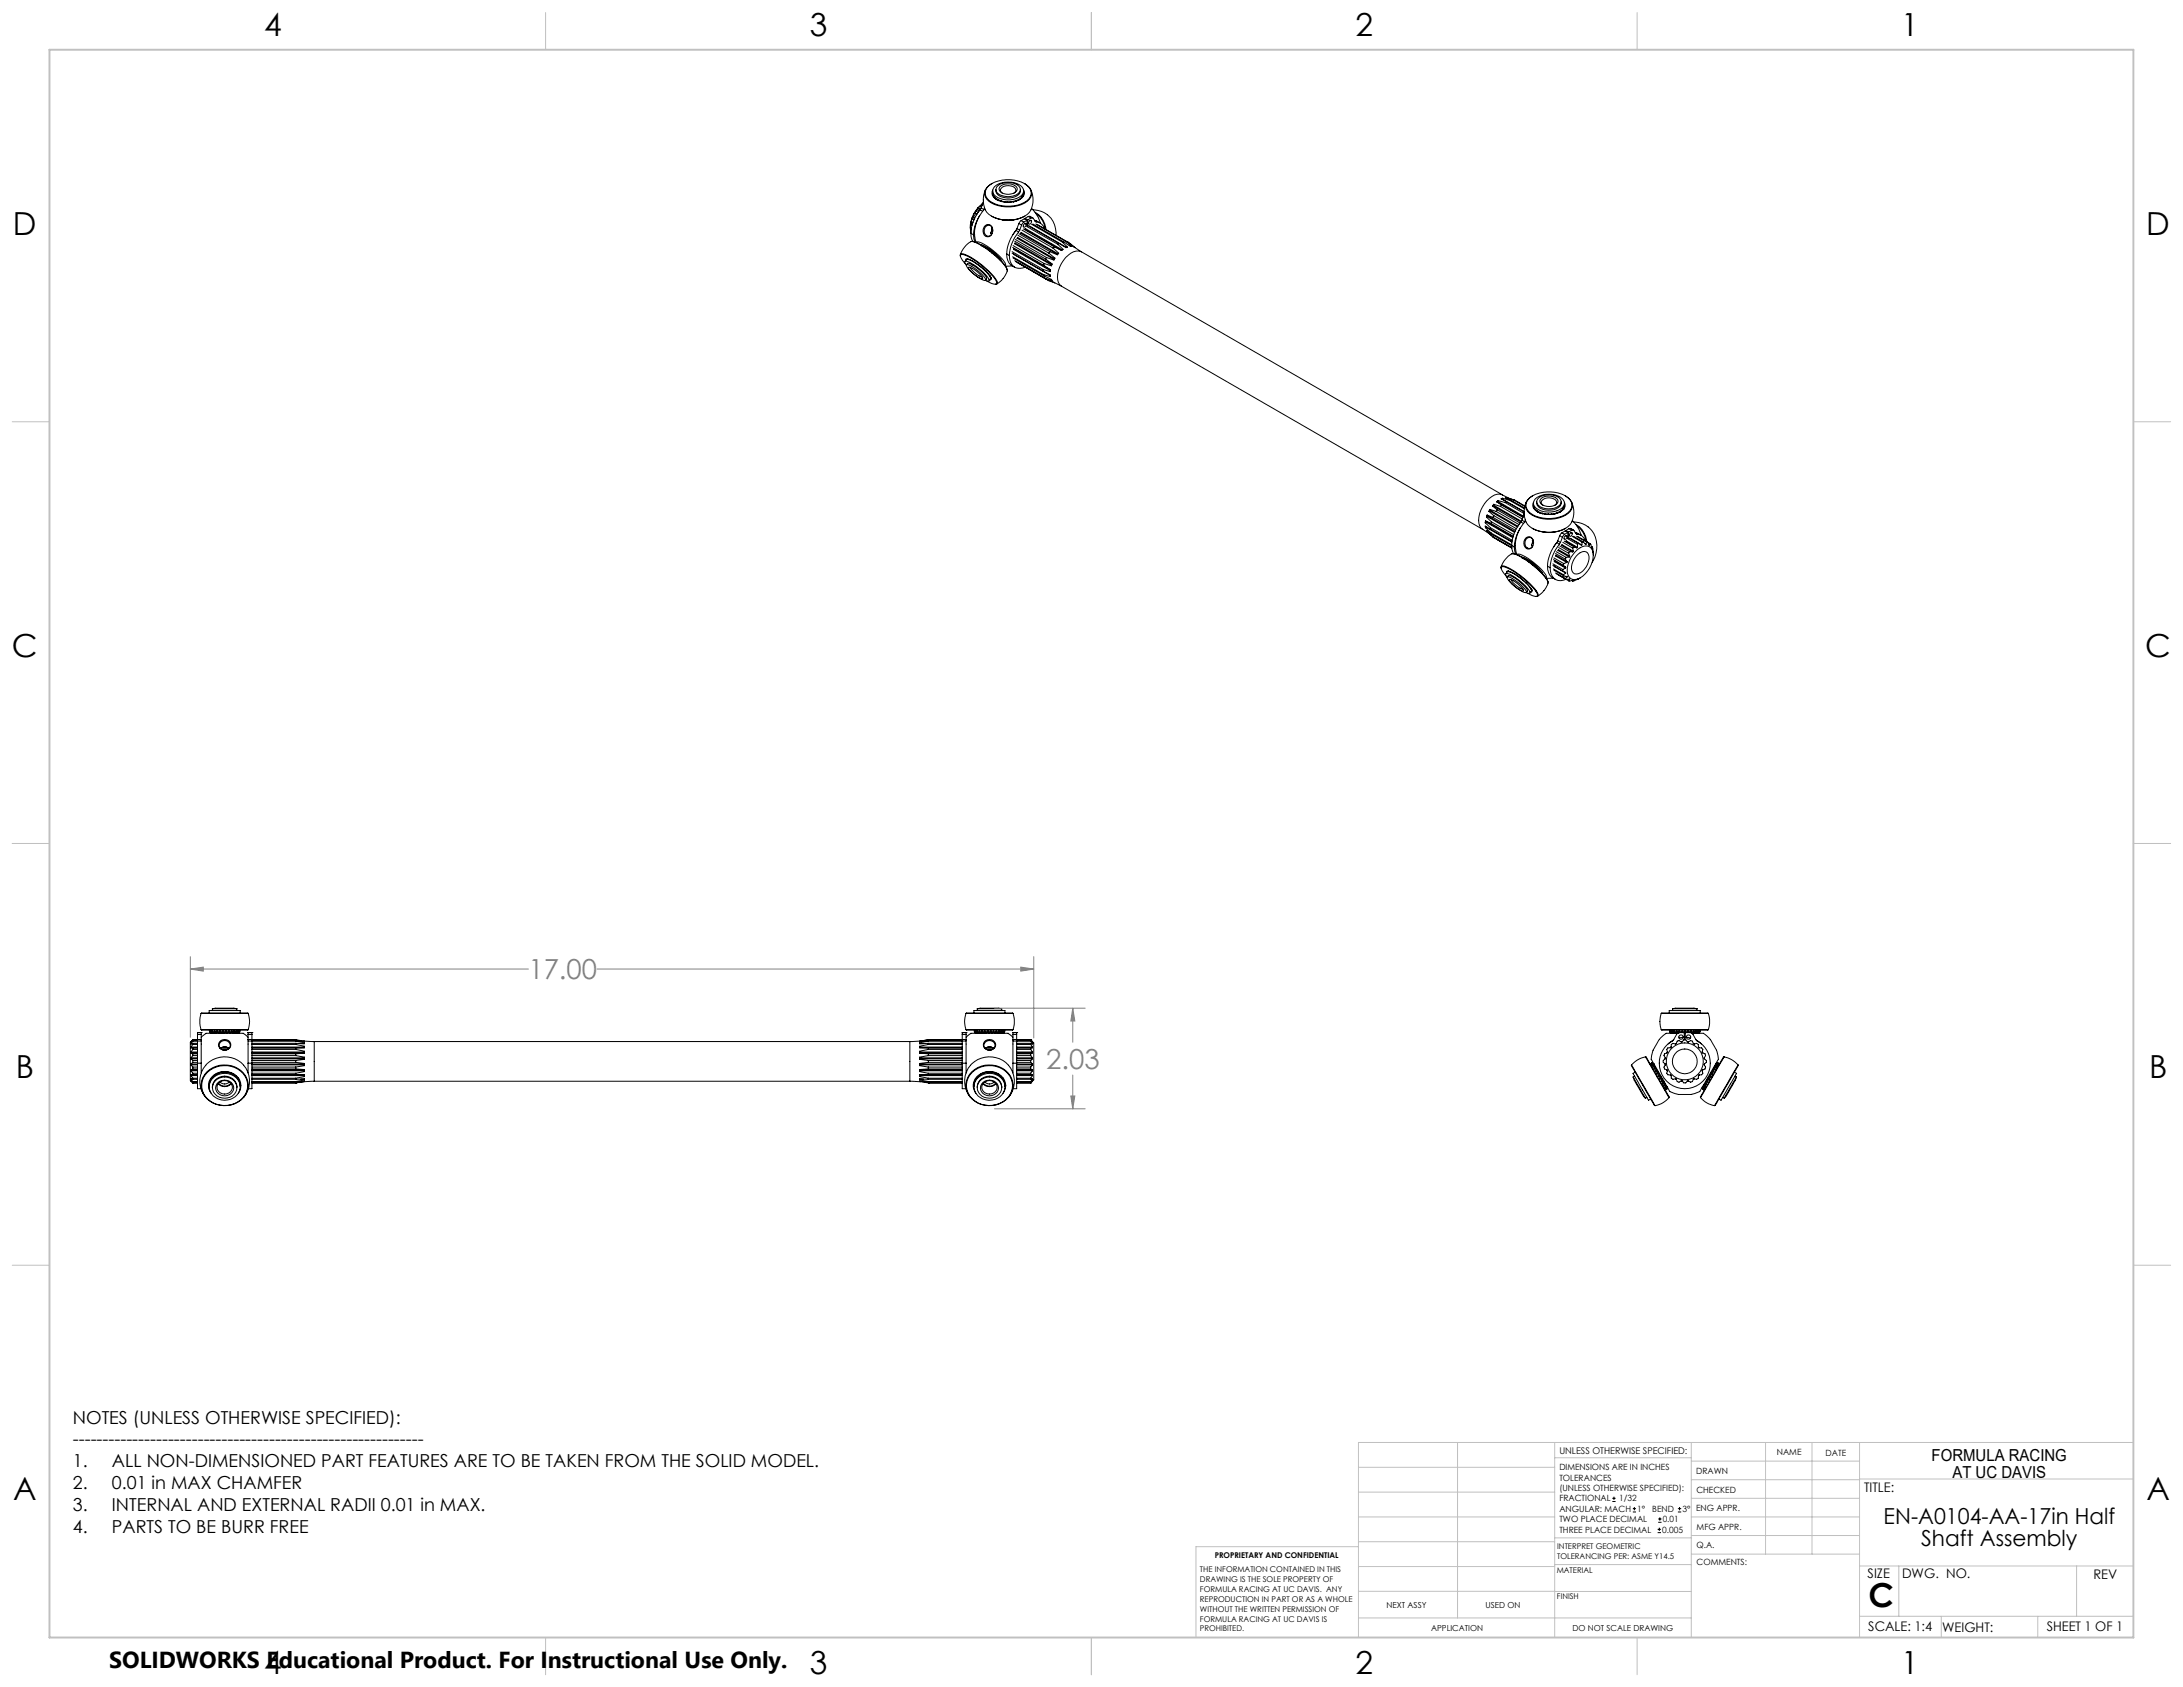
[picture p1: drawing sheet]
<svg xmlns="http://www.w3.org/2000/svg" width="559mm" height="432mm" viewBox="0 0 559 432" stroke-linecap="round" stroke-linejoin="round" font-family="sans-serif">
<defs><g id="words">
<text font-size="8.5" x="478.3" y="411.4">C</text>
<g font-size="8.1">
<text x="67.6" y="9.3">4</text>
<text x="207.3" y="9.3">3</text>
<text x="347" y="9.3">2</text>
<text x="486.7" y="9.3">1</text>
<text x="3.3" y="60.1">D</text>
<text x="549.4" y="60.1">D</text>
<text x="3" y="168">C</text>
<text x="549.1" y="168">C</text>
<text x="4" y="276">B</text>
<text x="550.1" y="276">B</text>
<text x="3.3" y="383.9">A</text>
<text x="549.4" y="383.9">A</text>
<text x="67.6" y="428.4">4</text>
<text x="207.3" y="428.4">3</text>
<text x="347" y="428.4">2</text>
<text x="486.7" y="428.4">1</text>
</g>
<g font-size="7.1" fill="#808080">
<text x="135.3" y="250.7">17.00</text>
<text x="267.8" y="273.6">2.03</text>
</g>
<text font-size="5.9" x="27.9" y="427">SOLIDWORKS Educational Product. For Instructional Use Only.</text>
<g font-size="5.6">
<text x="482.2" y="390.2">EN-A0104-AA-17in Half</text>
<text x="491.8" y="395.8">Shaft Assembly</text>
</g>
<g font-size="4.6">
<text x="18.6" y="364.4">NOTES (UNLESS OTHERWISE SPECIFIED):</text>
<text x="18.6" y="370">-----------------------------------------------------------</text>
<text x="18.6" y="375.5">1.</text>
<text x="28.7" y="375.5">ALL NON-DIMENSIONED PART FEATURES ARE TO BE TAKEN FROM THE SOLID MODEL.</text>
<text x="18.6" y="381.1">2.</text>
<text x="28.7" y="381.1">0.01 in MAX CHAMFER</text>
<text x="18.6" y="386.7">3.</text>
<text x="28.7" y="386.7">INTERNAL AND EXTERNAL RADII 0.01 in MAX.</text>
<text x="18.6" y="392.3">4.</text>
<text x="28.7" y="392.3">PARTS TO BE BURR FREE</text>
</g>
<g font-size="4.2">
<text x="494.5" y="374">FORMULA RACING</text>
<text x="499.8" y="378.2">AT UC DAVIS</text>
</g>
<g font-size="3.4">
<text x="477.2" y="381.9">TITLE:</text>
<text x="478.1" y="404">SIZE</text>
<text x="486.9" y="404">DWG. NO.</text>
<text x="535.9" y="404.1">REV</text>
<text x="478.2" y="417.6">SCALE: 1:4</text>
<text x="497.1" y="417.7">WEIGHT:</text>
<text x="523.9" y="417.6">SHEET 1 OF 1</text>
</g>
<text font-size="2.4" x="399.2" y="372.1">UNLESS OTHERWISE SPECIFIED:</text>
<g font-size="2.2">
<text x="399.2" y="376.4">DIMENSIONS ARE IN INCHES</text>
<text x="434.2" y="377.3">DRAWN</text>
<text x="454.8" y="372.5">NAME</text>
<text x="467.3" y="372.6">DATE</text>
<text x="399.2" y="379">TOLERANCES</text>
<text x="399.2" y="381.7">(UNLESS OTHERWISE SPECIFIED):</text>
<text x="434.3" y="382.2">CHECKED</text>
<text x="399.2" y="389.6">TWO PLACE DECIMAL</text>
<text x="399.2" y="384.3">FRACTIONAL</text>
<text x="399.2" y="387">ANGULAR: MACH</text>
<text x="414.5" y="384.3">1/32</text>
<text x="419.1" y="387">1°</text>
<text x="422.9" y="387">BEND</text>
<text x="425.6" y="389.6">0.01</text>
<text x="430.6" y="387">3°</text>
<text x="434.2" y="386.9">ENG APPR.</text>
<text x="399.2" y="392.3">THREE PLACE DECIMAL</text>
<text x="425.5" y="392.3">0.005</text>
<text x="434.3" y="391.6">MFG APPR.</text>
<text x="434.3" y="396.3">Q.A.</text>
<text x="434.3" y="400.5">COMMENTS:</text>
</g>
<g font-size="2.1">
<text x="354.9" y="411.6">NEXT ASSY</text>
<text x="380.3" y="411.6">USED ON</text>
<text x="366.3" y="417.4">APPLICATION</text>
<text x="402.5" y="417.5">DO NOT SCALE DRAWING</text>
</g>
<g font-size="2">
<text x="310.9" y="398.8">PROPRIETARY AND CONFIDENTIAL</text>
<text x="398.6" y="396.5">INTERPRET GEOMETRIC</text>
<text x="398.6" y="399">TOLERANCING PER: ASME Y14.5</text>
<text x="307.2" y="402.4">THE INFORMATION CONTAINED IN THIS</text>
<text x="307.2" y="404.9">DRAWING IS THE SOLE PROPERTY OF</text>
<text x="307.2" y="407.5">FORMULA RACING AT UC DAVIS. ANY</text>
<text x="398.5" y="402.6">MATERIAL</text>
<text x="307.2" y="410">REPRODUCTION IN PART OR AS A WHOLE</text>
<text x="307.2" y="412.5">WITHOUT THE WRITTEN PERMISSION OF</text>
<text x="398.5" y="409.4">FINISH</text>
<text x="307.2" y="415">FORMULA RACING AT UC DAVIS IS</text>
<text x="307.2" y="417.6">PROHIBITED.</text>
</g>
</g></defs>
<g fill="none" stroke="#000" stroke-width=".26">
<path d="M248.4 58.2v.4l.2 .1M248.4 58.2l.2 .2M248.4 58.7h.1M248.4 57.5l.4 .2M248.4 57.5v.7M248.5 57.3l-.1 .2M248.5 57.3l.3 .2M248.5 58.7l.1 .1M248.5 58.7v.8M248.5 59.7l.1 .9 .4 1.2M248.5 59.7l.7 .4M248.5 57.1v.2"/>
<path d="M248.5 57.1l.4 .3M248.6 56.7l-.1 .4M248.6 56.7l.5 .2M248.7 56.1l.6 .2M248.7 56.1l-.1 .6M248.8 55.8l-.1 .3M248.8 55.8l.6 .4M249 55.6l-.2 .2M249 55.6l.5 .2M249.2 55.1l-.2 .5M249.2 55.1l.5 .3M249.4 54.6l.6 .4"/>
<path d="M249.4 54.6l-.2 .5M249.5 54.4l-.1 .2M249.5 54.4l.6 .4M249.9 54l-.4 .4M249.9 54l.5 .4M250.2 53.7l-.3 .3M250.2 53.7l.5 .3M250.3 53.3l.6 .4M250.3 53.3l-.1 .4M250.4 53.2l-.1 .1M250.4 53.2l.6 .3M250.8 55.1l-1.2 2.7-.4 2.3"/>
<path d="M250.9 53.7a10.2 10.2 0 0 0-2.4 6M250.9 53.7l.6 .4M250.9 52.7l-.5 .5M250.9 52.7l.3 .3M251.1 53.2l-.2 .5M251.1 53.2l.7 .4M251.2 52.4l-.3 .3M251.2 52.4l.2 .1M251.3 52.3l.2 .1M251.3 52.3l-.1 .1M251.5 52.2l-.2 .1M251.5 52.2l.1-.1a7.6 7.6 0 0 0-3.2 6.3"/>
<path d="M251.5 52.2h.1M251.6 51.9l-.5 1.3M251.6 51.9l.1 .1M251.7 51.8l-.1 .1M251.8 53.6l-.1 .2M252 53.2l-.2 .4M252.1 53.4a8.4 8.4 0 0 0-2.3 8.6M252.2 48.6a5.8 5.8 0 0 0 .9 6.3 8.6 8.6 0 0 0 10.4-.6 6 6 0 0 0 .4-5.7M252.2 57.7a1.29 1.29 0 0 1 1.6 .1 1.29 1.29 0 0 1 .3 1.6 1.23 1.23 0 0 1-1.4 1.2 1.23 1.23 0 0 1-1.1-1.4l.1-.5zM253.2 47.4a8.5 8.5 0 0 1 10.2 .5 2.43 2.43 0 0 1-1.1 3.9 8.6 8.6 0 0 1-9.6-1 2.28 2.28 0 0 1 .5-3.4zM253.6 59.6l.4 .2M253.8 55.3a9.3 9.3 0 0 0 8.5 0"/>
<path d="M253.8 58.3l.3 .2M253.8 59l.3 .2M253.9 58.8l.2 .1M253.9 47a2.62 2.62 0 0 0-1.9 2.4 2.62 2.62 0 0 0 1.8 2.6 9.3 9.3 0 0 0 9.2-.5 2.54 2.54 0 0 0 1-2.4 2.54 2.54 0 0 0-1.7-2.1M253.9 58.1a1.13 1.13 0 0 0-1.4-.3 1.13 1.13 0 0 0-.6 1.3 1.1 1.1 0 0 0 .6 1.2 1.1 1.1 0 0 0 1.3-.2M254 58.2l-.4 1.5 .2 .4M254.1 48.9a2.23 2.23 0 0 0 1.9 2.5 5.5 5.5 0 0 0 5.8-1.2l.2-1.3M254.1 48.6a1.87 1.87 0 0 0 1.3 2.7 6 6 0 0 0 6.5-1 1.44 1.44 0 0 0 .1-1.7M254.2 50l.5 .7 .5 .5M254.4 50.2v.1M254.5 50.4l.1 .1M254.5 47.8a5.7 5.7 0 0 1 7 0 1.69 1.69 0 0 1-.7 2.7 5.7 5.7 0 0 1-6.4-.8 1.47 1.47 0 0 1 .1-1.9z"/>
<path d="M254.7 50.6v.1M254.8 50.9h.3M254.9 48.5v.4a2.17 2.17 0 0 0 2.2 1.7 3.8 3.8 0 0 0 4.1-1.4v-.7M255.1 51l.1 .1M255.1 51v.1M255.2 50.9v.1M255.2 47.8a4.3 4.3 0 0 1 5.9 .2 1.73 1.73 0 0 1-1.7 2.2 4.3 4.3 0 0 1-4.3-1.1l-.1-.9zM255.7 51.2l-.3 .1M255.7 51.3v.1M255.9 47.9a3.1 3.1 0 0 1 4.5 .2 1.75 1.75 0 0 1-2.2 1.6 2.08 2.08 0 0 1-2.5-1.4zM256.4 51.6h.1M256.4 51.5h-.2"/>
<path d="M256.5 49.4a.93 .93 0 0 1-.4-1 .93 .93 0 0 1 .9-.7 2.67 2.67 0 0 1 2.9 .6 .79 .79 0 0 1-.3 1.1M256.6 56.3l1.5 .1 1.4-.1M257.1 51.6l-.1 .1M257.1 51.6l.1 .2M257.1 51.6v.1M257.1 51.6h.1M257.9 51.7l.1 .1M257.9 51.7v.1M257.9 51.7l-.1 .1M258.6 51.8h.1M258.7 51.6l.1 .2M259.4 51.5l.2 .1"/>
<path d="M259.4 51.6v.1M260.1 51.4h.1M260.1 51.4h.2M260.3 58.5l-1 1.5M260.3 58.5l.7 .4M260.7 59.4a10.2 10.2 0 0 0-2.3 6M260.7 59.4l-.6-.4a10.2 10.2 0 0 0-2.4 6M260.7 51.2h.1M260.7 51.2v.1M260.8 57.2l.7 .4M260.8 57.2l-.5 1.3M260.8 59.8l8 4.6"/>
<path d="M261 51.1l-.3 .1M261 58.9l-.3 .5M261.2 50.9h.1M261.4 56.5l-.6 .7M261.4 56.5l.7 .4M261.5 50.7h-.2M261.5 57.6l-.5 1.3M261.6 50.3v.2M261.6 50.5h.1M261.6 58.9l8 4.6M261.8 50.2h.1M261.9 50.1h.1"/>
<path d="M261.9 50l-.4 .6-.6 .6M262 58.6l7.9 4.6M262.1 56.9l-.6 .7M262.1 57.3l.4-.2a.52 .52 0 0 1 .1 .7 .52 .52 0 0 1-.7 .2zM262.3 58.7l.2-.2 9.4 5.5M262.3 58.6l9.5 5.5M262.3 57.2l.4 .2M262.4 55.9l.7 .4M262.4 55.9v.2M262.8 58l8 4.5M262.9 56.4l-.7-.4-.8 .5M262.9 56.4v1.5"/>
<path d="M262.9 56.4l-.8 .5M263.1 56.3v1.5M263.2 57.7l7.9 4.6M263.2 55.4h.4l.8 .4M263.2 55.4l.7 .4M263.2 55.4l-.8 .5M263.5 56.6l.3-.2a.52 .52 0 0 1 .2 .6 .52 .52 0 0 1-.7 .3zM263.6 57.9l9.4 5.4M263.6 57.9l-.1 .1M263.7 56.4l.4 .3M263.9 55.8h.5l.6 .8M263.9 55.8l-.8 .5"/>
<path d="M264.1 53.3a8.8 8.8 0 0 1 2.2 3.8M264.1 57.4l7.9 4.6M264.4 57.3l7.9 4.6M264.4 53.7a5.9 5.9 0 0 1 5.9 6.6M265 56.6l.3 .2M265 54.3a5.5 5.5 0 0 1 2.8 4.5M265.1 57.3l8 4.6M265.2 54.6a5.4 5.4 0 0 1 2.3 4M265.3 56.8a2.34 2.34 0 0 1 2.1 1.8M265.3 56.6l-.5-.2 1.5 .7M265.4 57.4l8 4.6M245.8 65.2a6 6 0 0 1 2.9-3.4 17.3 17.3 0 0 1 7.7 5.2l1 1.2a2.12 2.12 0 0 1-.4 2.8l-1.8 1.7"/>
<path d="M245.8 65.5l.1-.5a4.9 4.9 0 0 1 3.3 1.3 18.1 18.1 0 0 1 6.1 5.9l-.1 .5h-.4M247 66.9l.5-.5a11.2 11.2 0 0 1 6.1 4.9l-.4 .6M247.1 67.5l-.8-1a1.07 1.07 0 0 1-.3-1.3l.2-.1a16.3 16.3 0 0 1 7.5 5.1l1 1.1a1.11 1.11 0 0 1 .3 1.4l-1.1-.1-1.3-.7M247.2 66.6v-.3h.2a12.2 12.2 0 0 1 6.4 5l-.1 .2-.3 .1M247.3 67.9a.69 .69 0 0 1-.2-1 11 11 0 0 1 6.1 4.9l-.2 .2-.8-.2M247.4 67.8a5.6 5.6 0 0 1 3.6 2.1l1.2 1.3 .1 .5a3.2 3.2 0 0 1-2.4-1.1l-.7-.5a5.3 5.3 0 0 1-1.8-2.3zM247.4 67.8l.3-.3a5.9 5.9 0 0 1 3.6 2.1l1.1 1.3 .2 .5-.3 .3M247.6 66.4h.1M247.7 66.3v.1M247.9 68.4a6.1 6.1 0 0 1 3.7 2.8l-.1 .2a6.4 6.4 0 0 1-3.6-2.9zM248 66.4v.1M248.4 68.4a5.8 5.8 0 0 0 3 2.5"/>
<path d="M248.7 61.8h.1a14.3 14.3 0 0 1 6.9 4.4l1.6 1.8M248.9 66.8h.1M249.2 60.1l.4 1.8M249.9 62.1v-.1a1.37 1.37 0 0 1 1.5 .2 18.2 18.2 0 0 1 5.9 5.1v.7M249.9 67.5h.1M250.5 67.9h.1M251.1 62.7a10.8 10.8 0 0 1 5.3 4.3M251.2 63l.2-.2 .4 .3M251.2 68.4h.1M251.7 63.2l.4-.1 .2 .3 .5 .1v.4M252.2 69.3v.1M252.4 69.2l-.2 .1"/>
<path d="M252.8 63.9h.5l.1 .3M253.4 70.6h-.1M253.5 64.2l.5 .2v.4l.3-.1 .3 .2v.4M253.6 70.9h-.1M253.6 71.1v.1M253.7 71.1l-.1 .1M253.7 71.1l-.2 .1M254.6 65.2l.5 .1 .1 .4 .3 .1 .8 1M257.3 68l.5 1.2M257.7 65a3.2 3.2 0 0 0 2 3.4M257.7 65l.7 .4M258.4 65.4a2.76 2.76 0 0 0 1.1 2.8 2.76 2.76 0 0 0 2.9 .2"/>
<path d="M259.1 64.8l7.9 4.6M259.1 64.4l7.9 4.6M259.1 68.1h-1.7M259.2 63.3l8 4.6M259.2 65.7l8 4.6M259.3 66l8 4.6M259.3 62.9l8 4.6M259.4 63.9l.1-.3 9.4 5.5M259.4 64.9l.1 .3M259.4 63.8l9.5 5.5M259.4 65.1l9.5 5.4M259.8 61.7l7.9 4.6"/>
<path d="M259.8 66.7l7.9 4.6M259.9 66.9l8.6 5 1.6 .5-2.4-1.1M259.9 61.3l8 4.6M260.3 61.1l.2-.3 9.4 5.5M260.4 61l9.4 5.4M260.6 60.2l7.9 4.6M267 69l1.9 .5v-.5M267 69.4l1.9 1v.4l-1.7-.5M267 69v.4M267.2 70.3l.1 .3M267.2 67.9l1.7 1.1M267.3 67.5l-.1 .4"/>
<path d="M267.3 70.6l1.8 .9 .2 .3-1.6-.5M267.7 66.3l1.6 1.3-.1 .2-.1 .3-1.8-.6M267.9 65.9l-.2 .4M268.5 64.8l1.6 1.3-.3 .4-1.9-.6M268.8 64.4l-.3 .4M269.3 67.7l-9.5-5.5v.2l9.4 5.5M269.6 63.5l1.4 1.4-.3 .3-1.9-.8M269.9 63.2l-.3 .3M270.2 72.5l1.5 .8M270.8 62.5l1.3 1.3-.4 .3-1.8-.9M270.9 65l-9.5-5.5-.1 .2 9.4 5.4M271.1 62.3l-.3 .2"/>
<path d="M271.7 73.3l107.9 62.2M272 62l1.3 1.3-.4 .1-1.8-1.1M272.3 61.9l-.3 .1M272.3 61.9l1.7 1.2h.4l-1.3-1.2M273.1 61.9l.3 .1M273.4 62l1.8 1.4zM275.4 63.5l1.4 1M276.8 64.5a3 3 0 0 0-3.4 .8 7.2 7.2 0 0 0-2.5 7l.8 1M276.8 64.5l107.8 62.2M379.6 135.5l1.4 1M380.2 133.8l1.3 1.3M380.3 135.1l-.1-.4 1.3 .8"/>
<path d="M380.3 133.3l-.1 .5M380.3 133.3v.1M380.3 133.3l1.4 .7M380.3 135.1l1.4 1.3M380.3 133.4v.2M380.3 134.7v.2M380.3 133.4l7 4M380.3 133.6l-.1 .2M380.3 133.6l6.9 4M380.3 134.9v.2M380.3 134.9l6.7 3.8M380.5 132.4l1.3 1.2"/>
<path d="M380.6 132.2l-.1 .2M380.6 132.2l7.1 4.1M380.7 136.1l-.2-.3 1.3 .9M380.7 131.8l-.2 .6M380.7 131.8v.2M380.7 131.8l1.5 .6M380.7 136.1l1.5 1.3M380.7 132l-.1 .2M380.7 132l7.1 4.1M380.7 135.9v.2M381.1 130.9l1.3 1.1M381.1 136.5l1.3 1.1"/>
<path d="M381.3 130.8l-.2 .1M381.3 130.8l7.1 4.1M381.4 130.6l-.1 .2M381.4 130.4l-.3 .5M381.4 130.6l7.1 4.1M381.4 130.4v.2M381.4 130.4l1.6 .5M381.5 135.1v.4M381.5 135.1l5.6 3.2M381.5 135.5l5.5 3.1M381.7 136.4l.1 .3M381.7 134l5.7 3.3"/>
<path d="M381.7 136.4l5.3 3.1M381.8 133.6l-.1 .4M381.8 133.6l5.7 3.2M381.8 136.7l5.2 3M382 129.5l1.3 1M382.2 137.4l.2 .2M382.2 132.4l5.7 3.3M382.2 129.5h-.2M382.2 129.5l7.1 4.1M382.2 137.4l4.8 2.8M382.3 129.3l-.1 .2M382.3 129.3l7.1 4.1"/>
<path d="M382.4 132l-.2 .4M382.4 129.1l-.4 .4M382.4 132l5.8 3.3M382.4 129.1l-.1 .2M382.4 129.1l1.7 .5M382.4 137.6l4.6 2.7-4-2.3M383 130.9l5.8 3.4M383.1 128.4l1.3 .9M383.1 128.4h.1M383.2 128.4l6.7 3.9M383.3 130.5l-.3 .4M383.3 130.5l5.8 3.4"/>
<path d="M383.4 128.3l-.2 .1M383.4 128.3l6.6 3.8M383.5 128.1l-.4 .3M383.5 128.1l-.1 .2M383.5 128.1l1.8 .5M384.1 129.6l5.6 3.3M384.4 129.3l-.3 .3M384.4 129.3l5.5 3.1M384.5 127.7l-.1 .1M384.5 127.7l5.6 3.3M384.6 126.7l1.6 .8M384.6 127.5l-.4 .2 1.4 .7"/>
<path d="M384.6 126.7a3 3 0 0 0-3.4 .9 7.2 7.2 0 0 0-2.5 6.9l.9 1M384.6 127.5l-.1 .2M384.6 127.5l1.9 .6M385.3 128.6l4.8 2.8M385.6 128.4l-.3 .2M385.6 128.4l4.5 2.6M385.7 127.4h-.4l1.5 .6M385.7 127.4l-.1 .1M385.7 127.4l1.9 .6M386.3 127.5l1.6 .6M386.5 128.1l3.7 2.1M386.8 128l-.3 .1"/>
<path d="M386.8 128l3.4 2M387 139.6v.9l.4 1.2M387 139.6l.6 .4M387.6 128l.3 .1M387.6 128l2.7 1.6M387.9 128.1l2.4 1.4M389.2 135.1l-1.2 2.7-.4 2.2M389.3 133.6a10.2 10.2 0 0 0-2.3 6M389.3 133.6l.7 .4M389.6 133.1l-.3 .5M389.6 133.1l.7 .5M390.1 131.8l-.5 1.3"/>
<path d="M390.1 131.8l.1 .1M390.1 131.7v.1M390.3 133.6l-.1 .1M390.5 133.1l-.2 .5M390.5 133.3a8.4 8.4 0 0 0-2.2 8.6M390.6 128.6a5.8 5.8 0 0 0 .9 6.2 8.6 8.6 0 0 0 10.5-.6 6 6 0 0 0 .3-5.6M390.6 137.7a1.4 1.4 0 0 1 1.8 .3 1.4 1.4 0 0 1-.1 1.8 1.19 1.19 0 0 1-1.4 .7 1.19 1.19 0 0 1-.8-1.4v-.5zM391.7 127.4a8.7 8.7 0 0 1 9.6 0 2.46 2.46 0 0 1 1.1 2.3 2.46 2.46 0 0 1-1.7 2 9 9 0 0 1-9-.4 2.36 2.36 0 0 1 0-3.9zM392 139.5l.4 .2M392.2 135.2a9 9 0 0 0 8.6 0M392.3 138.2l-.3 1.4 .3 .4M392.3 138.3l.2 .1"/>
<path d="M392.3 138.9l.3 .2M392.3 138.7l.3 .1M392.3 126.9a2.62 2.62 0 0 0-1.8 2.4 2.62 2.62 0 0 0 1.7 2.6 8.7 8.7 0 0 0 9.8-1 2.6 2.6 0 0 0-1.3-4M392.4 138a1.13 1.13 0 0 0-1.5-.3 1.13 1.13 0 0 0-.6 1.3 1.1 1.1 0 0 0 .6 1.2 1.1 1.1 0 0 0 1.3-.1M392.4 138.1l-.1 .1M392.5 128.8a2.22 2.22 0 0 0 2 2.5 6.5 6.5 0 0 0 4.1 0M392.5 128.6a1.87 1.87 0 0 0 1.4 2.6 5.8 5.8 0 0 0 6.5-1 1.44 1.44 0 0 0 0-1.6M392.6 129.9l.5 .7 .6 .5M392.8 130.1v.1M392.9 130.4h.1M393 127.7a5.7 5.7 0 0 1 7 0 1.62 1.62 0 0 1-.7 2.7 5.7 5.7 0 0 1-6.5-.8 1.47 1.47 0 0 1 .2-1.9zM393.1 130.6h.1"/>
<path d="M393.1 130.5v.1M393.3 130.8h.2M393.3 128.4v.4a2.25 2.25 0 0 0 2.3 1.7 3.7 3.7 0 0 0 4-1.4v-.7M393.6 131h.1M393.6 130.8v.2M393.9 131.2h.3M394 127.3a4.3 4.3 0 0 1 5.5 .6 1.74 1.74 0 0 1-1.7 2.2 4.2 4.2 0 0 1-4.3-1.1 1.29 1.29 0 0 1 .5-1.7zM394.2 131.1v.2M394.6 127.5a3.2 3.2 0 0 1 4.2 .5 1.7 1.7 0 0 1-2.1 1.6 2.08 2.08 0 0 1-2.5-1.4zM394.7 131.4h.1M394.8 131.4h.1M395 129.3a.93 .93 0 0 1-.5-1 .93 .93 0 0 1 .9-.7 2.35 2.35 0 0 1 3.1 1l-.1 .3-.4 .4"/>
<path d="M395 136.2l1.5 .1 1.5-.1M395.5 131.6h-.1M395.6 131.6v.1M395.6 131.6h-.1M396.3 131.7h.1M396.3 131.7h-.1M397.1 131.7h.1M397.1 131.6v.1M397.8 131.5h.1M397.8 131.5l.2 .1M397.8 131.5v.1M398.5 131.3h.2"/>
<path d="M398.5 131.3h.1M398.7 138.4l-1 1.5M398.7 138.4l.8 .5M399.1 131l.1 .1M399.2 139.3a10 10 0 0 0-2.4 6M399.2 139.3l-.7-.4a10.2 10.2 0 0 0-2.4 6M399.2 131h.3M399.2 131.1v.1M399.2 131.1l-.1 .1M399.2 137.1l.7 .4M399.2 137.1l-.5 1.3M399.3 139.7l2.5 1.5"/>
<path d="M399.5 138.9l-.3 .4M399.7 130.8h.1M399.8 136.4l-.6 .7M399.8 136.4l.7 .4M399.9 130.6h-.2M399.9 137.5l-.4 1.4M400 130.3l.1 .1M400.1 130.4h.1M400.1 138.8l2.5 1.5M400.3 130.1h-.1M400.3 130h.1M400.3 129.9l-.3 .6-.7 .6"/>
<path d="M400.4 138.5l2.5 1.5M400.5 128.8a2.27 2.27 0 0 1-1.9 2.5M400.5 136.8l-.6 .7M400.6 137.3l.3-.2a.53 .53 0 0 1 .1 .6 .53 .53 0 0 1-.6 .3zM400.8 137.1l.3 .3M400.8 135.8l.7 .4M400.8 135.8v.2M401.2 137.9l2.6 1.4M401.3 136.3l.1 1.5M401.3 136.3l-.8 .5M401.3 136.3l-.7-.4-.8 .5M401.5 136.2v1.5"/>
<path d="M401.6 137.7l2.5 1.4M401.6 135.3h.5l.7 .4M401.6 135.3l.7 .4M401.6 135.3l-.8 .5M402 136.5l.1-.2a.44 .44 0 0 1 .4 .5 .44 .44 0 0 1-.4 .4l-.3 .1-.1-.3zM402 137.8l2.9 1.7M402.1 137.8l-.2 .1M402.1 136.3l.4 .3M402.3 135.7h.6l.5 .9M402.3 135.7l-.8 .5M402.5 133.2a7.9 7.9 0 0 1 2.3 3.8M402.5 137.3l2.5 1.5"/>
<path d="M402.8 137.3l2.5 1.4M402.8 133.6a6 6 0 0 1 5.8 8l-1 2.3M402.9 140l-.3 .3M402.9 140l.7 .2M403.2 136.3l1.5 .7M403.3 136.3l.5 .2M403.4 136.6l.3 .1M403.4 134.3a5.3 5.3 0 0 1 2.8 4.4M403.6 137.3l2.5 1.4M403.6 134.5a5.8 5.8 0 0 1 2.4 4.1M403.7 136.7a2.34 2.34 0 0 1 2.1 1.8M403.8 139.3v.8"/>
<path d="M403.9 137.3l2.5 1.5M404.1 139.1l-.3 .2M404.1 139.1l.8 .4M405 138.8l-.1 .7M405.3 138.7l-.3 .1M405.3 138.7l.7 .6M405.7 139.1l.3 .2M406.1 138.7l.3 .1M406.1 138.7l-.1 .6M406.4 138.8l.4 .7M406.4 138.8l.6 .3M406.8 139.5v.1"/>
<path d="M407 139.1l-.2 .4M407 139.1l.5 1.2 .1-.3M407.4 139.9l.2 .1M384.2 145.1a6 6 0 0 1 2.9-3.4 17.3 17.3 0 0 1 7.7 5.2l1 1.2a2.07 2.07 0 0 1-.4 2.9l-1.8 1.6M384.2 145.5l.2-.6a4.9 4.9 0 0 1 3.2 1.3 17.7 17.7 0 0 1 6.1 5.9l-.1 .5-.4 .1M385.4 146.9l.4-.5a6 6 0 0 1 3.9 2l1.7 1.6a1.1 1.1 0 0 1 .2 1.8M385.5 147.4l-.8-1a1.07 1.07 0 0 1-.3-1.3 4.9 4.9 0 0 1 3.2 1.2 17.8 17.8 0 0 1 6 5.8l-.1 .5-.3 .1-.9-.2-1.2-.7M385.7 146.6v-.3a3.4 3.4 0 0 1 2.7 1.1 9.5 9.5 0 0 1 3.8 3.9l-.4 .3M385.8 147.7a6.1 6.1 0 0 1 3.7 2.1l1.1 1.3 .1 .5a5 5 0 0 1-2.9-1.4l-.2-.2a5.3 5.3 0 0 1-1.8-2.3zM385.8 147.8l-.4-.9a1.17 1.17 0 0 1 1.3 .2 12 12 0 0 1 5 4.6l-.3 .2-.8-.2M385.8 147.7l.3-.3a7.9 7.9 0 0 1 4.8 3.4l.1 .5-.3 .3M386 146.3h.1"/>
<path d="M386.2 146.2h.1M386.2 146.2v.1M386.4 148.3a6.4 6.4 0 0 1 3.6 2.8l-.1 .2a6.5 6.5 0 0 1-3.6-2.9zM386.4 146.3v.1M386.8 148.3a5.8 5.8 0 0 0 3.1 2.5M387.1 141.7a6.8 6.8 0 0 1 4 1.8l2.4 2 2.2 2.4M387.3 146.7v.1M387.6 140l.4 1.8M388.3 142l.1-.1a1.3 1.3 0 0 1 1.4 .3 15.5 15.5 0 0 1 6.1 5.4l-.2 .3M388.4 147.4h-.1M388.9 147.8h.1M389.6 142.6a11.1 11.1 0 0 1 5.3 4.3"/>
<path d="M389.6 142.9l.4-.1 .2 .2M389.6 148.3h.1M390.1 143.1h.5l.1 .2 .5 .1 .1 .4M390.7 149.2l-.1 .1M391.2 143.8h.5l.2 .3M391.7 150.5h.1M392 144.2l.4 .1v.4l.4-.1 .2 .2v.4M392 150.8h-.1M392.1 151.1h.1M392.1 151v.1M392.1 151l-.1 .1zM393.1 145.2h.4l.1 .4"/>
<path d="M393.6 145.6l.3 .1 .2 .4M394.1 146l.7 .7M395.7 147.9l.6 1.2M396.1 144.9a3.2 3.2 0 0 0 2 3.4M396.1 144.9l.7 .4M396.8 145.3a2.76 2.76 0 0 0 1.1 2.8 2.76 2.76 0 0 0 3 .2M397.5 144.3l2.6 1.5M397.5 144.7l2.6 1.5M397.5 148h-1.7M397.7 143.2l2.5 1.5M397.7 145.6l2.5 1.5M397.8 142.8l2.5 1.5"/>
<path d="M397.8 145.9l2.5 1.5M397.9 143.8v-.3l2.9 1.7M397.9 144.9v.2M397.9 143.7l2.9 1.7M397.9 145l2.9 1.7M398.2 141.7l2.5 1.4M398.2 146.6l2.5 1.5M398.4 141.2l2.5 1.5M398.4 146.8l2.5 1.5M398.8 141l.1-.3 2.9 1.6M398.8 140.9l2.9 1.7M399 140.2l2.5 1.4"/>
<path d="M399 147.2l2.5 1.5M400.1 146.2l.7 .5M400.1 145.8v.4M400.2 147.1l.1 .3M400.2 144.7l.6 .5M400.3 147.4l.8 .3M400.3 144.3l-.1 .4M400.7 148.1l.2 .2M400.7 143.1l.4 .7M400.8 145.4l-.7 .4M400.8 145.2v.2M400.8 146.7l-.6 .4"/>
<path d="M400.9 147.5l.2 .2M400.9 142.7l-.2 .4M401.1 144l-.8 .3M401.1 143.8v.2M401.1 143.8l-2.8-1.7-.1 .2 2.9 1.7M401.1 147.7l-.4 .4M401.5 148.7l1.2-.2-.1 .2M401.5 141.6l.3 .7M401.7 148.2l-.2 .5M401.7 148.2l.1 .1M401.7 148.2l-.8 .1M401.7 142.6l-.8 .1"/>
<path d="M401.8 142.3l-.1 .3M401.8 141.2l-.3 .4M401.8 141.2l.8 .1M402.3 148.6l.3 .1M402.6 140.3l.1 .8M402.7 141.1l-.1 .2M402.7 141.1l-2.9-1.7-.1 .2 2.9 1.7M403.2 141.2a3.2 3.2 0 0 1 3.7-1.3 3.3 3.3 0 0 1 .7 3.9 6.3 6.3 0 0 1-4.4 4.5 1.95 1.95 0 0 1-2-2.3 7.6 7.6 0 0 1 2-4.8zM403.5 142.3a2.04 2.04 0 0 1 2.9-.8 4.1 4.1 0 0 1-1.9 5.1 1.42 1.42 0 0 1-1.8 .1 1.42 1.42 0 0 1-.4-1.7 5.3 5.3 0 0 1 1.2-2.7zM403.8 148.3h.1M403.8 148.3l-1.2 .4M403.8 140.1l-.2 .1"/>
<path d="M403.8 140.1l-2.9-1.7-.2 .2 2.9 1.6M404.5 147.9l-.7 .4M407.6 140l.2 1.3M407.8 141.3h.1M407.8 141.3v.8M51.5 259.4a6.9 6.9 0 0 0 0 4.1M51.5 259.4h12M53.6 259.3v-.6h7.9v.6M54.4 258.2l.7-.1 5.5 .1M54.4 258.2h6.2M54.4 258.2v.5M60.6 258.2v.5"/>
<path d="M63.5 259.4a6.2 6.2 0 0 1 0 4.1M247.3 259.4a6.2 6.2 0 0 0 0 4.1M247.3 259.4h12M249.3 259.3v-.6h7.9v.6M250.2 258.2l.7-.1 5.5 .1M250.2 258.2h6.2M250.2 258.2v.5M256.4 258.2v.5M259.3 259.4a6.9 6.9 0 0 1 0 4.1M425.2 259.4a6.2 6.2 0 0 0 0 4.1M425.2 259.4h12.1M427.3 259.3v-.6h7.9v.6"/>
<path d="M428.1 258.2l.7-.1 5.6 .1M428.1 258.2h6.3M428.1 258.2v.5M434.4 258.2v.5M437.3 259.4a6.9 6.9 0 0 1 0 4.1M48.9 272.3v.3M48.9 273.9v.2M48.9 275.2v.1M48.9 276.2l.5 .1M48.9 276.7l.5 .3M48.9 268v.2M48.9 268.2h.5v.4"/>
<path d="M48.9 269.3v.2M48.9 270.8v.2M48.9 272.6l.5 .5M48.9 274.1l.5 .6M48.9 275.3l.5 .7M48.9 276.2l.5 .6M48.9 276.7l.5 .5M48.9 269.5l.5 .2M48.9 271l.5 .4M48.9 271h1.7M48.9 272.3h1.7M48.9 270.8h1.7"/>
<path d="M48.9 272.6h1.7M48.9 269.5h1.7M48.9 273.9h1.7M48.9 269.3h1.7M48.9 274.1h1.7M48.9 268.2h1.7M48.9 275.2h1.7M48.9 275.3h1.7M48.9 268h1.7M48.9 276.2h.3M48.9 267.1h.3M48.9 266.7h.1"/>
<path d="M48.9 276.7h.1M49.4 273.1v.5M49.4 274.7v.4M49.4 276v.3M49.4 276.8v.2M49.4 277.2h.1M49.4 266.1h.1M49.4 266.3l-.5 .4M49.4 266.3v.2M49.4 267.1h-.5M49.4 267.1v.2M49.4 269.7v.5"/>
<path d="M49.4 271.4v.5M49.4 266.1l-.7 .7v9.7l.7 .7M49.4 277.2h1.2M49.4 266.1h1.2M49.4 271.9h1.2M49.4 271.4h1.2M49.4 273.6l-.5 .3M49.4 275.1l-.5 .1M49.4 266.1l-.5 .6M49.4 266.5l-.5 .6M49.4 267.3l-.5 .7M49.4 268.6l-.5 .7"/>
<path d="M49.4 270.2l-.5 .6M49.4 271.9l-.5 .4M49.4 270.2h1.2M49.4 273.1h1.2M49.4 273.6h1.2M49.4 269.7h1.2M49.4 268.6h1.2M49.4 274.7h1.2M49.4 275.1h1.2M49.4 267.3h1.2M49.4 276h1.2M49.4 276.3h1.2"/>
<path d="M49.4 267.1h1.2M49.4 276.8h1.2M49.4 266.3h1.2M49.4 277h1.2M50.6 272.1v6.6h.8M50.6 266.1v6M50.6 264.3v.5M50.6 264.3h.1M50.6 272.1h.9M50.6 266.1h.9M50.6 264.8h.9M50.6 264.3h.9"/>
<path d="M50.6 264.8v1.3M51.5 263.5h12M51.5 263.5l.1 .2h11.8l.1-.2M51.5 265.5l.6-.5a1.44 1.44 0 0 1 1.7-.5h7.4a2.39 2.39 0 0 1 2.3 1M51.5 272.1v2.5M51.5 266.1v6M51.5 264.3v.5M51.5 264.3h.1M51.5 266.5h-2.1M51.5 264.8v1.3M53 274.3a6.3 6.3 0 0 1 10.5 2.7 5.7 5.7 0 0 1-7.2 5.9 5.1 5.1 0 0 1-4.4-3.2 5.1 5.1 0 0 1 1.1-5.4zM53.1 274.5a6.3 6.3 0 0 1 10 1.7 5.1 5.1 0 0 1-4.9 6.7 5.8 5.8 0 0 1-6.6-4.6 4.7 4.7 0 0 1 1.5-3.8z"/>
<path d="M53.6 278.2a4 4 0 0 1 2.9-3.7 4 4 0 0 1 4.4 1.5l.3 .6 .3 1.6M53.6 264.1l.4 .3M53.6 264.1h.1M53.6 263.7v.4M53.7 264.1l.3 .3M53.7 264.1h.3M53.7 263.7v.4M54 264.1l.3 .3 .3-.1M54 264.1h.4M54 263.7v.4M54 264.4h.1M54 279.9a3.5 3.5 0 0 1-.2-3.7 3.5 3.5 0 0 1 3.1-1.9 3.8 3.8 0 0 1 4.5 4.9l-.4 .7"/>
<path d="M54.1 264.4h.1M54.2 276a4.2 4.2 0 0 1 6.7 0M54.2 264.4h.1M54.3 264.4l-.3 .1M54.3 264.4h.1M54.3 276.2a4.2 4.2 0 0 1 7.1 1.4 3.7 3.7 0 0 1-4.8 3.9 3.3 3.3 0 0 1-2.3-5.3zM54.3 275.8h.1M54.3 275.8v.1M54.4 278.4a3.1 3.1 0 0 1 3.1-3 3.1 3.1 0 0 1 3.1 3M54.4 264.1l.4 .3M54.4 264.1h.5M54.4 263.7v.4"/>
<path d="M54.5 275.6l-.1 .1M54.8 264.4h.1M54.8 275.3h.1M54.9 264.1l.5 .3M54.9 264.1h.7M54.9 263.7v.4M55 275.1h.1M55.1 264.3l-.2 .1M55.1 276.7a3.2 3.2 0 0 1 3.3-.9 3.2 3.2 0 0 1 2.2 2.6 3.2 3.2 0 0 1-3.1 2.7 3.2 3.2 0 0 1-3.1-2.7l.3-1.2zM55.4 264.4h.1M55.4 274.9v.1M55.5 274.8l-.1 .1"/>
<path d="M55.6 264.1l.4 .3M55.6 264.1h.7M55.6 263.7v.4M55.6 264.2l-.2 .2M55.7 274.7h.1M55.8 277.4a2.16 2.16 0 0 0 3.4 0M55.9 277a2.3 2.3 0 0 1 2.6-.4 2.3 2.3 0 0 1 1.3 2.4 2.31 2.31 0 0 1-2.7 1.5 2.31 2.31 0 0 1-1.8-2.5zM56 277.2a1.98 1.98 0 0 0 3.1 0M56 264.4h.1M56 277.2a1.92 1.92 0 0 1 2.4-.5 1.92 1.92 0 0 1 .9 2.3 1.94 1.94 0 0 1-2.4 .9 1.94 1.94 0 0 1-1.2-2.3zM56.1 274.6h.1M56.2 266.6a1.52 1.52 0 0 1 2.1-.4 1.52 1.52 0 0 1 .5 2.1 1.57 1.57 0 0 1-1.9 .4 1.57 1.57 0 0 1-.9-1.7z"/>
<path d="M56.2 274.5v.1M56.3 264.1l.4 .3M56.3 264.2l-.3 .2M56.3 268.2h.1a2.47 2.47 0 0 1 2.3 0zM56.3 264.1h.7M56.3 263.7v.4M56.3 276.9a1.58 1.58 0 0 0 2.4 0M56.5 266.7a1.32 1.32 0 0 1 1.9-.1 1.32 1.32 0 0 1 0 1.9 1.31 1.31 0 0 1-1.8 0 1.31 1.31 0 0 1-.1-1.8zM56.5 274.5h.2M56.7 264.4h.1M56.8 268.6h1.5M56.8 274.4v.1"/>
<path d="M57 268h1M57 264.1l-.3 .3M57 264.1a.4 .4 0 0 0 .4 .3 .4 .4 0 0 0 .4-.3M57 274.4l-.1 .1M57 264.1h.8M57 263.7v.4M57.3 274.4h.2M57.6 274.4h.1M57.8 264.1a.37 .37 0 0 0 .4 .3 .37 .37 0 0 0 .4-.3M57.8 264.1h.8M57.8 263.7v.4M57.9 274.4h-.2"/>
<path d="M58.2 274.4l.1 .1M58.3 274.4v.1M58.6 264.1h.7M58.6 263.7v.4M58.7 274.5h-.1M59 274.6l.1 .1M59.3 264.1a.39 .39 0 0 1-.3 .3 .39 .39 0 0 1-.4-.3M59.3 264.1h.6M59.3 263.7v.4M59.3 274.8h.2M59.7 274.9l.1 .1M59.9 264.1a.38 .38 0 0 1-.3 .3 .38 .38 0 0 1-.4-.2"/>
<path d="M59.9 264.1h.6M59.9 263.7v.4M60 275.2h.1M60.3 275.4h.1M60.4 275.4h.1M60.5 264.1l-.2 .3-.4-.1M60.5 264.1h.5M60.5 263.7v.4M60.7 275.8h.1M60.7 264.3l.1 .1M60.7 264.4l.3 .1M60.7 264.4h.1"/>
<path d="M60.8 264.4h.1M60.8 275.9v.1M60.9 276h.1M60.9 264.4h.1M61 264.4h.1M61 264.1l-.3 .3-.3-.1M61 264.1h.2M61 263.7v.4M61.2 264.1l-.3 .3M61.2 264.1h.2M61.2 263.7v.4M61.4 264.1l-.4 .3"/>
<path d="M61.4 263.7v.4M63.5 272.1v2.5M63.5 266.1v6M63.5 264.3v.5M63.5 264.3h.1M63.5 272.1h1M63.5 266.5h12.2M63.5 266.1h1M63.5 264.8h1M63.5 264.3h1M63.5 264.8v1.3M64.5 272.1v6.6h-.9"/>
<path d="M64.5 266.1v6M64.5 264.3v.5M64.5 264.3h.1M64.5 277.2h11.2M64.5 266.1h11.2M64.5 264.8v1.3M64.5 271.9h11.2M64.5 271.4h11.2M64.5 271h13.4M64.5 272.3h13.4M64.5 270.8h13.4M64.5 270.2h11.2"/>
<path d="M64.5 273.1h11.2M64.5 272.6h13.4M64.5 273.6h11.2M64.5 269.7h11.2M64.5 269.5h13.4M64.5 273.9h13.4M64.5 269.3h13.4M64.5 268.6h11.2M64.5 274.7h11.2M64.5 274.1h13.4M64.5 275.1h11.2M64.5 275.2h13.4"/>
<path d="M64.5 275.3h13.4M64.5 268h13.4M64.5 267.3h11.2M64.5 276h11.2M64.5 276.3h11.2M64.5 267.1h11.2M64.5 276.8h11.2M64.5 266.3h11.2M64.5 277h11.2M75.7 270.2l2.2 .4v.5l-2.2 .3M75.7 269.7v.5M75.7 268.6l2.2 .5v.5l-2.2 .1"/>
<path d="M75.7 267.3l2.2 .5v.4M75.7 267.1v.2M75.7 266.5l2.2 .4v.3l-2.2-.1M75.7 266.3v.2M75.7 266.1l2.2 .5-2.2-.3M75.7 266.1h.1M75.7 277.2h.1M75.7 277l2.2-.2-2.2 .4M75.7 276.8v.2M75.7 276.3l2.2-.1v.2l-2.2 .4M75.7 276v.3M75.7 275.1h2.2v.5l-2.2 .4"/>
<path d="M75.7 274.7v.4M75.7 273.6l2.2 .2v.5l-2.2 .4M75.7 273.1v.5M75.7 271.9l2.2 .3v.6l-2.2 .3M75.7 271.4v.5M77 276.2h.9M77 267.1h.9M77.7 266.5l2.7 .1M77.9 268.2h-2.2v.4M77.9 268.2h-13.4M80.4 276.8l-4.7 .4M80.4 266.6v10.2"/>
<path d="M80.4 276.8h152.5M80.4 266.6h152.5M232.9 276.8l2.7 .1M232.9 266.6v10.2M235.4 268.2h2.2v.4M235.4 271h10.9M235.4 272.3h10.9M235.4 270.8h10.9M235.4 272.6h10.9M235.4 269.5h10.9M235.4 273.9h10.9M235.4 269.3h10.9"/>
<path d="M235.4 274.1h10.9M235.4 268.2h10.9M235.4 275.2h10.9M235.4 275.3h10.9M235.4 268h10.9M235.4 276.2h1M235.4 267.1h1M237.6 266.1l-4.7 .5M237.6 271.9l-2.2 .3v.6l2.2 .3M237.6 273.1v.5M237.6 273.6l-2.2 .2v.5l2.2 .4M237.6 274.7v.4"/>
<path d="M237.6 275.1h-2.2v.5l2.2 .4M237.6 276v.3M237.6 276.3l-2.2-.1v.2l2.2 .4M237.6 276.8v.2M237.6 277l-2.2-.2 2.2 .4M237.6 277.2h.1M237.6 266.1h.1M237.6 266.1l-2.2 .5 2.2-.3M237.6 266.3v.2M237.6 266.5l-2.2 .4v.3l2.2-.1M237.6 267.1v.2M237.6 267.3l-2.2 .5v.4"/>
<path d="M237.6 268.6l-2.2 .5v.5l2.2 .1M237.6 269.7v.5M237.6 270.2l-2.2 .4v.5l2.2 .3M237.6 271.4v.5M237.6 277.2h8.7M237.6 266.1h8.7M237.6 271.9h8.7M237.6 271.4h8.7M237.6 270.2h8.7M237.6 273.1h8.7M237.6 273.6h8.7M237.6 269.7h8.7"/>
<path d="M237.6 268.6h8.7M237.6 274.7h8.7M237.6 275.1h8.7M237.6 267.3h8.7M237.6 276h8.7M237.6 276.3h8.7M237.6 267.1h8.7M237.6 276.8h8.7M237.6 266.3h8.7M237.6 277h8.7M246.3 272.1v6.6h.9M246.3 266.1v6"/>
<path d="M246.3 264.3v.5M246.3 264.3h.1M246.3 272.1h1M246.3 266.1h1M246.3 264.8h1M246.3 264.8v1.3M246.3 264.3h1M247.3 263.5h12M247.3 263.5l.1 .2h11.8l.1-.2M247.3 265.5l.6-.5a1.41 1.41 0 0 1 1.7-.5h7.4a2.51 2.51 0 0 1 2.3 1M247.3 272.1v2.5M247.3 266.1v6"/>
<path d="M247.3 264.3v.5M247.3 264.3h.1M247.3 266.5h-9.7M247.3 264.8v1.3M248.8 274.3a6.3 6.3 0 0 1 10.4 2.7 5.5 5.5 0 0 1-6.2 6 5.3 5.3 0 0 1-5.2-7.3zM248.9 274.5a6.2 6.2 0 0 1 10.2 2.5 5.4 5.4 0 0 1-6.1 6 5.4 5.4 0 0 1-5.5-6.4l.8-1.5zM249.3 278.2a4 4 0 0 1 2.9-3.7 4 4 0 0 1 4.4 1.5 2.99 2.99 0 0 1 .6 2.2M249.4 264.1l.4 .3M249.4 264.1h.1M249.4 263.7v.4M249.5 264.1l.3 .3M249.5 264.1h.3"/>
<path d="M249.5 263.7v.4M249.8 264.1l.2 .3 .3-.1M249.8 264.4h.1M249.8 264.1h.4M249.8 263.7v.4M249.8 279.9a3.5 3.5 0 0 1 2.9-5.6 3.8 3.8 0 0 1 4.4 4.9l-.3 .7M249.9 276a4.2 4.2 0 0 1 6.7 0M249.9 264.4h.1M250 264.4h.1M250 264.4l-.2 .1M250 276.2a4.2 4.2 0 0 1 7.2 1.4 3.9 3.9 0 0 1-2.1 3.6 3.9 3.9 0 0 1-4.1-.2 3.2 3.2 0 0 1-1-4.8zM250.1 275.8l-.1 .1"/>
<path d="M250.2 278.4a3.1 3.1 0 0 1 3.1-3 3.1 3.1 0 0 1 3.1 3M250.2 264.1l.4 .3M250.2 264.1h.5M250.2 263.7v.4M250.3 275.6l-.1 .1M250.5 275.3v.1M250.6 264.4h.1M250.6 275.3h.1M250.7 264.1l.4 .3M250.7 264.1h.7M250.7 263.7v.4M250.8 275.1h.1"/>
<path d="M250.8 264.3l-.2 .1M250.8 276.7a3.3 3.3 0 0 1 3.4-.9 3.3 3.3 0 0 1 2.2 2.6 3.2 3.2 0 0 1-3.1 2.7 3.2 3.2 0 0 1-3.1-2.7v-.6zM251.1 264.4h.1M251.2 274.9v.1M251.2 274.8v.1M251.4 264.1l.4 .3M251.4 264.1h.7M251.4 263.7v.4M251.4 264.2l-.3 .2M251.5 274.7h.1M251.6 277a2.29 2.29 0 0 1 2.7-.4 2.29 2.29 0 0 1 1.2 2.4 2.31 2.31 0 0 1-2.7 1.5 2.31 2.31 0 0 1-1.8-2.5zM251.6 277.4a2.16 2.16 0 0 0 3.4 0"/>
<path d="M251.7 277.2a1.98 1.98 0 0 0 3.1 0M251.8 264.4h.1M251.8 277.2a1.94 1.94 0 0 1 2.4-.4 1.94 1.94 0 0 1 .9 2.2 2.01 2.01 0 0 1-2.3 1 2.01 2.01 0 0 1-1.5-1.9zM251.9 274.6h.1M252 266.6a1.52 1.52 0 0 1 2.1-.4 1.52 1.52 0 0 1 .5 2.1 1.52 1.52 0 0 1-2.1 .4 1.52 1.52 0 0 1-.5-2.1zM252 274.5l-.1 .1M252.1 264.1a.4 .4 0 0 0 .3 .3 .4 .4 0 0 0 .4-.3M252.1 264.1h.7M252.1 263.7v.4M252.1 264.2l-.3 .2M252.1 276.9a1.58 1.58 0 0 0 2.4 0M252.1 268.2h.1a2.54 2.54 0 0 1 2.3 0"/>
<path d="M252.1 268.2h2.4M252.2 266.7a1.31 1.31 0 0 1 2.1 0 1.31 1.31 0 0 1-.5 2 1.28 1.28 0 0 1-1.6-.3 1.28 1.28 0 0 1 0-1.7zM252.3 274.5h.1M252.5 268.6h1.5M252.6 274.4v.1M252.8 274.4l-.1 .1M252.8 268h1M252.8 264.1a.37 .37 0 0 0 .4 .3 .37 .37 0 0 0 .4-.3M252.8 264.1h.8M252.8 263.7v.4M253.1 274.4h.1M253.4 274.4h.1"/>
<path d="M253.6 264.1a.37 .37 0 0 0 .3 .3 .37 .37 0 0 0 .4-.3M253.6 264.1h.7M253.6 263.7v.4M253.6 274.4h-.1M253.9 274.4l.1 .1M254.1 274.4v.1M254.3 264.1h.8M254.3 263.7v.4M254.5 274.5h-.2M254.7 274.6l.1 .1M255.1 264.1a.39 .39 0 0 1-.4 .3 .39 .39 0 0 1-.4-.3M255.1 264.1h.6"/>
<path d="M255.1 263.7v.4M255.1 274.8h.1M255.5 274.9l.1 .1M255.7 264.1a.39 .39 0 0 1-.3 .3 .39 .39 0 0 1-.4-.2M255.7 264.1h.6M255.7 263.7v.4M255.8 275.2h.1M256.1 275.4h.1M256.2 275.4h.1M256.3 264.1a.4 .4 0 0 1-.7 .2M256.3 264.1h.4M256.3 263.7v.4"/>
<path d="M256.4 275.8h.1M256.5 264.4h.1M256.6 264.4l.2 .1M256.6 264.4h.1M256.6 276h.1M256.6 275.9v.1M256.7 264.4h.1M256.7 264.1l-.2 .3-.4-.1M256.7 264.1h.3M256.7 263.7v.4M257 264.1l-.3 .3M257 264.1h.2"/>
<path d="M257 263.7v.4M257.2 264.1l-.5 .3M257.2 263.7v.4M259.3 272.1v2.5M259.3 266.1v6M259.3 264.3v.5M259.3 264.3h.1M259.3 272.1h.9M259.3 266.5h4.5M259.3 266.1h.9M259.3 264.8h.9M259.3 264.3h.9"/>
<path d="M259.3 264.8v1.3M260.2 272.1v6.6h-.8M260.2 266.1v6M260.2 264.3v.5M260.2 264.3h.1M260.2 277.2h3.6M260.2 266.1h3.6M260.2 264.8v1.3M260.2 271.9h3.6M260.2 271.4h3.6M260.2 271h4.1M260.2 272.3h4.1"/>
<path d="M260.2 270.8h4.1M260.2 270.2h3.6M260.2 273.1h3.6M260.2 272.6h4.1M260.2 273.6h3.6M260.2 269.7h3.6M260.2 269.5h4.1M260.2 273.9h4.1M260.2 269.3h4.1M260.2 268.6h3.6M260.2 274.7h3.6M260.2 274.1h4.1"/>
<path d="M260.2 275.1h3.6M260.2 275.2h4.1M260.2 275.3h4.1M260.2 268h4.1M260.2 267.3h3.6M260.2 276h3.6M260.2 276.3h3.6M260.2 267.1h3.6M260.2 276.8h3.6M260.2 266.3h3.6M260.2 277h3.6M263.8 266.1l.8 .8v9.5l-.8 .8"/>
<path d="M263.8 277.2h.1M263.8 276.8v.2M263.8 276v.3M263.8 274.7v.4M263.8 273.1v.5M263.8 271.4v.5M263.8 269.7v.5M263.8 267.1v.2M263.8 267.1h.5M263.8 266.3v.2M263.8 266.3l.5 .4M263.8 266.1h.1"/>
<path d="M263.8 275.1l.5 .1M263.8 273.6l.5 .3M263.8 271.9l.5 .4M263.8 270.2l.5 .6M263.8 268.6l.5 .7M263.8 267.3l.5 .7M263.8 266.5l.5 .6M263.8 266.1l.5 .6M264 276.2h.3M264 267.1h.3M264.3 266.7h.1M264.3 276.7h.1"/>
<path d="M264.3 276.7l-.5 .3M264.3 276.2l-.5 .1M264.3 275.2v.1M264.3 273.9v.2M264.3 272.3v.3M264.3 270.8v.2M264.3 269.3v.2M264.3 268.2h-.5v.4M264.3 268v.2M264.3 276.7l-.5 .5M264.3 276.2l-.5 .6M264.3 275.3l-.5 .7"/>
<path d="M264.3 274.1l-.5 .6M264.3 272.6l-.5 .5M264.3 271l-.5 .4M264.3 269.5l-.5 .2M264.3 268.2h-4.1M417.7 272.6l6 10.4M417.7 272.6l-.1 .1 5.1 8.9 .8 1.3 .2 .1M418 275.7a11.5 11.5 0 0 0 2.1 3.8l1.1 1.6M418 275.7l3.2 5.4M418.4 275.4l-.4 .3M418.6 274.4l-.6 .3 .2 .4 3.8 6.5 .5-.3M421.2 270.5a6.4 6.4 0 0 0-3.5 2.1"/>
<path d="M421.2 270.5l6 10.5M421.2 270.5h.2l5.8 10.1v.4M422.7 272.1l.5 .1M422.7 272.1h.1M422.7 272.1l.1 .2M422.7 272.1l-.3 .2M422.8 272.3l.5 .1M422.8 272.3l.2 .3M422.8 272.3l-.3 .2M423 272.6h.3l.2 .4M423 272.6l.2 .4M423 272.6l-.3 .2"/>
<path d="M423.2 272.2h.1M423.2 272.2v.1M423.2 273a.41 .41 0 0 1 .6 .5M423.2 272.3l.1 .1M423.2 273l.3 .5M423.2 273l-.3 .2M423.3 272.4v.1M423.3 272.2v.3M423.3 272.5l.1 .1M423.5 273.5a.38 .38 0 0 1 .4 .1 .38 .38 0 0 1 .1 .4M423.5 273.5l.4 .6M423.5 273.5l-.3 .2"/>
<path d="M423.9 274.1a.42 .42 0 0 1 .4 .1 .42 .42 0 0 1 0 .5M423.9 274.1l.4 .6M423.9 274.1l-.4 .2M424.3 274.7a.36 .36 0 0 1 .4 .2 .36 .36 0 0 1-.1 .5M424.3 274.7l.3 .7M424.3 274.7l-.4 .2M424.6 275.4a.4 .4 0 0 1 .5 .2 .4 .4 0 0 1-.1 .4M424.6 275.4l.4 .6M424.6 275.4l-.3 .2M425 276l.4 .7M425 276l-.4 .2M425 276l.4 .2"/>
<path d="M425.2 263.5h12.1M425.2 263.5l.2 .2h11.8l.1-.2M425.4 276.7l.3 .6M425.4 276.7l-.4 .2M425.4 276.2v.5M425.4 276.2h.1M425.4 276.6l.4 .2M425.7 277.3l.3 .5M425.7 277.3l-.3 .2M425.8 276.8l.1 .3-.2 .2M425.8 276.8h.1M425.8 277.1l.3 .2"/>
<path d="M426 277.8l.3 .5M426 277.8l-.3 .2M426.1 277.3l.1 .3-.2 .2M426.1 277.3h.1M426.2 277.6l.2 .3-.1 .4M426.2 272.3l.1 .3M426.3 270.7l-.1 .3M426.3 278.3l.2 .3M426.3 278.3l-.4 .1M426.4 278l.2 .2M426.5 278.6l.1 .2M426.5 278.6l-.4 .2"/>
<path d="M426.6 278.2l-.1 .4M426.6 278.1l.2 .2M426.6 278.8h.1M426.6 278.8l-.4 .2M426.6 278.2h.1M426.6 278.8l-.3 .2M426.6 278.2l.1 .1M426.7 278.3l-.1 .5M426.7 278.3h.1M426.7 273.9l.1 .2M426.7 273.9v.9l.2 .3 .9 .2v.7l.4 .3 .8-.1 .3 .6 .5 .2 .8-.3M426.8 269.2l-.2 .3"/>
<path d="M427.4 264.1l.4 .3M427.4 264.1h.1M427.4 263.7v.4M427.5 264.1l.3 .3M427.5 264.1h.2M427.5 263.7v.4M427.6 275.2l.2 .2M427.7 264.1l.3 .3M427.7 264.1h.4M427.7 263.7v.4M427.8 264.4h.1M427.8 267.9l-.3 .3"/>
<path d="M427.9 264.4h.1M428 264.4l-.3 .1M428.1 264.1l.2 .3 .4-.1M428.1 264.1h.5M428.1 263.7v.4M428.2 264.3l-.2 .1M428.3 266.2l-1.3 1M428.6 264.1l.4 .3M428.6 264.1h.6M428.6 263.7v.4M428.8 276.1l.3 .2M429 264.4h.1"/>
<path d="M429.1 267.1l-.3 .1M429.2 264.1l.4 .3M429.2 264.1h.7M429.2 263.7v.4M429.3 264.2l-.3 .2M429.4 264.5h-1.7a2.7 2.7 0 0 0-2.8 1.4 9.6 9.6 0 0 0-2.2 5.2l4.2 7.2a2.64 2.64 0 0 0 2.5 1.8 9.3 9.3 0 0 0 5.7-.7l4.2-7.3a2.66 2.66 0 0 0 .2-3 9.1 9.1 0 0 0-3.5-4.6h-2.9M429.6 264.4h.1M429.9 264.1l.1 .2M429.9 264.1h.7M429.9 263.7v.4M429.9 264.2l-.3 .2M430 264.3l-.8 .4-.8 1.5a6.6 6.6 0 0 0-2.3 10 6.6 6.6 0 0 0 10.3 0 6.6 6.6 0 0 0-2.2-10l-.9-1.5-.6-.4h-1.3v1.8"/>
<path d="M430 264.3h1.1l.1 1.8M430.4 276.7h.2M430.6 266.6l-.3 .1M430.6 264.1l.1 .2M430.6 264.1l-.1 .2M430.6 264.1h.8M430.6 263.7v.4M430.8 265.5l-1 .2M431.1 264.5h.3M431.2 266.1h.2M431.2 265.5h.2M431.4 264.1l.1 .2"/>
<path d="M431.4 264.1l-.3 .2M431.4 264.1h.7M431.4 263.7v.4M431.7 265.5l1.1 .2M431.9 266.6l.3 .1M432.1 264.1l.2 .2M432.1 264.1l-.1 .2M432.1 264.1h.8M432.1 263.7v.4M432.2 276.7h-.3M432.9 264.1l-.2 .2M432.9 264.1h.7"/>
<path d="M432.9 263.7v.4M433.4 267.1l.3 .1M433.6 264.1a.41 .41 0 0 1-.4 .3 .41 .41 0 0 1-.4-.2M433.6 264.1h.5M433.6 263.7v.4M433.7 276.1l-.5 .7-.4 .2-.8-.4-.5 .6h-.5l-.4-.5M433.7 276.2l-.3 .1M434.1 264.1a.4 .4 0 0 1-.6 .2M434.1 264.1h.5M434.1 263.7v.4M434.2 266.2l1.3 1M434.4 264.3l.1 .1"/>
<path d="M434.5 264.4l.3 .1M434.5 264.4h.1M434.6 264.1l-.3 .3-.3-.1M434.6 264.4h.1M434.6 264.1h.3M434.6 263.7v.4M434.7 264.4h.1M434.8 268l.2 .2M434.9 264.1l-.3 .3M434.9 264.1h.2M434.9 263.7v.4M435 275.1l-.3 .3"/>
<path d="M435.1 264.1l-.3 .3M435.1 263.7v.4M435.1 264.1h.1M435.2 264.1l-.4 .3M435.2 263.7v.4M435.8 269.2l.1 .3M435.8 278.4l.1 .4M435.9 278.3h.1M435.9 278.3l-.1 .1M435.9 273.8l-.2 .3M435.9 278.2l.1 .5M435.9 278.2v.1"/>
<path d="M435.9 278.8l.4 .2M435.9 278.8h.1M436 278.1l-.3 .2M436 278.1l-.1 .1M436 278v.1M436 278.7l-.1 .1M436 278.7l.4 .2M436.2 278.4l-.2 .3M436.2 278.4l.3 .2M436.2 270.8l.6 .7v.4l-.6 .5 .4 .7-.1 .5-.7 .3 .1 .9-.3 .3-.8 .2-.1 .7-.4 .3-.6-.2M436.2 270.8l.4-.6-.1-.5-.8-.4 .2-.7-.3-.4h-.7l-.2-.9-.3-.2-.9 .1-.3-.7-.4-.2-.9 .4-.4-.6h-.5l-.5 .6-.9-.3-.3 .1-.2 .6h-.9l-.4 .2-.1 .8-.8 .1-.3 .4 .1 .9-.6 .2-.2 .5 .4 .7-.5 .5-.1 .5 .6 .6-.4 .6 .2 .5 .6 .3M436.3 277.7l-.3 .4 .2 .3"/>
<path d="M436.3 270.8v.2M436.3 272.3v.3M436.4 278l-.2 .4M436.4 278l.4 .2M436.6 277.3a.38 .38 0 0 0-.3 .3 .38 .38 0 0 0 .1 .4M436.7 277.5l-.3 .5M436.7 277.5l.4 .1M437 276.8a.41 .41 0 0 0-.4 .2 .41 .41 0 0 0 .1 .5M437.1 276.9l-.4 .6M437.1 276.9l.3 .2M437.4 276.2l-.5 .3 .2 .4M437.4 276.2l-.3 .7"/>
<path d="M437.4 276.2l.4 .2M437.8 275.6l-.5 .1 .1 .5M437.8 275.6l-.4 .6M437.8 275.6l.3 .2-.3-.2M438.1 274.5v.4M438.1 274.5h.1M438.2 274.9a.36 .36 0 0 0-.5 .2 .36 .36 0 0 0 .1 .5M438.2 274.9l-.4 .7M438.2 274.9l.3 .2M438.6 274.3l-.3-.1-.2 .3M438.6 274.3l-.4 .6M438.6 274.3l.3 .2"/>
<path d="M438.7 273.3v.3M438.7 273.3h.1M438.9 273.6a.42 .42 0 0 0-.4 .2 .42 .42 0 0 0-.1 .4M438.9 273.6l-.3 .7M438.9 273.6l.3 .3M439.2 272.5l-.1 .2M439.2 273.1l-.5 .2M439.2 273.1l-.3 .5M439.2 273.1l.4 .2M439.2 272.2v.3M439.3 272.4h.1M439.3 272.4l-.1 .1"/>
<path d="M439.3 272.3v.1M439.5 272.7h-.3l-.2 .4M439.5 272.7l-.3 .4M439.5 272.7l.3 .2M439.7 272.3l-.5 .2M439.7 272.3l-.2 .4M439.7 272.3l.3 .3M439.8 272.2l-.5 .1M439.8 272.2l-.1 .1M439.8 272.2l.3 .1M439.8 272.1l-.5 .2M439.8 272.1v.1"/>
<path d="M439.8 272.1l.4 .2M441.3 270.5a6.4 6.4 0 0 1 3.6 2.1M441.3 270.5l-6 10.5M441.3 270.5h-.2l-5.8 10.5M444 274.4l.5 .3-4 6.9-.5-.3M444.1 275.4l.4 .3M444.5 275.7a11.5 11.5 0 0 1-2 3.8l-1.1 1.6M444.5 275.7l-3.1 5.4M444.9 272.6l-6 10.4M444.9 272.6l.1 .1-5.5 9.6-.6 .7M52.7 280.9a6.3 6.3 0 0 1 .5-8.7 6.3 6.3 0 0 1 8.7 0 6.3 6.3 0 0 1 .5 8.7M248.4 280.9a6.3 6.3 0 0 1 .6-8.7 6.3 6.3 0 0 1 8.6 0 6.3 6.3 0 0 1 .6 8.7"/>
<path d="M421.6 280.9l-.4 .2M427.2 281a6.1 6.1 0 0 1-3.5 2M435.3 281a6.1 6.1 0 0 0 3.6 2M441 280.9l.4 .2M412.7 384.3h.9M412.7 383.5h.9M413.1 383.1v.8M418 387h.8M418 386.2h.8M418.4 385.7v.9M424.3 392.3h.9M424.3 391.4h.9"/>
<path d="M424.5 389.6h.8M424.5 388.8h.8M424.7 391v.9M424.9 388.4v.8M429.5 387h.9M429.5 386.2h.9M429.9 385.7v.9"/>
<circle cx="430.3" cy="265.5" r=".56"/>
<circle cx="431.3" cy="271.7" r="4.7"/>
<circle cx="431.3" cy="271.7" r="3.2"/>
<circle cx="432.2" cy="265.5" r=".56"/>
</g>
<path d="M48.7 248l3.3-.5v1.1zM48.7 244.9v20.6M48.7 248h86.6M152.8 248h111.8M254.6 258.1h23.2M261.3 247.5l3.3 .5-3.3 .6zM264.6 244.9v20.8M274.6 258.1l.5 3.2h-1zM274.6 258.1v8.7M274.6 275.2v8.6M254.6 283.8h23.2M274.1 280.5h1l-.5 3.3z" fill="none" stroke="#808080" stroke-width=".26"/>
<g fill="none" stroke="#c0c0c0" stroke-width=".26">
<path d="M139.7 3.2v9.5M279.4 3.2v9.5M419.1 3.2v9.5M3.1 107.9h9.6M546.1 107.9h9.5M3.1 215.9h9.6M546.1 215.9h9.5M3.1 323.8h9.6M546.1 323.8h9.5M347.7 375.6h50.3M373.1 369.2v44.9M398 369.2v49.9"/>
<path d="M398 373.1h34.9M432.9 369.2v49.9M432.9 378.7h43.1M432.9 374h43.1M451.9 369.2v28.6M463.8 369.2v28.6M476 369.2v49.9M476 378.6h70.1M546.1 369.2h-198.4v49.9M347.7 394.6h50.3M347.7 388.3h50.3M347.7 381.9h50.3"/>
<path d="M347.7 395.9h-41.6v23.2M398 393.6h35M432.9 383.5h43.1M432.9 388.3h43.1M432.9 393h43.1M433 397.8h43M139.7 419.1v9.6M279.4 419.1v9.6M347.7 414.1h85.2M347.7 407.3l85.2 .1M347.7 401h50.3M398 400.5h35"/>
<path d="M419.1 419.1v9.6M476 413.7h70.1M476 400.8h70.1M486.1 400.8v12.9M496.9 413.7v5.4M521.6 413.7v5.4M531.6 400.8v12.9"/>
</g>
<path d="M12.7 12.7h533.4v406.4h-533.4z" fill="none" stroke="#c0c0c0" stroke-width=".5"/>
<path d="M48.7 248l3.3-.5v1.1zM261.3 247.5l3.3 .5-3.3 .6zM274.1 280.5h1l-.5 3.3zM274.6 258.1l.5 3.2h-1z" fill="#808080"/>
<use href="#words"/>
</svg>
